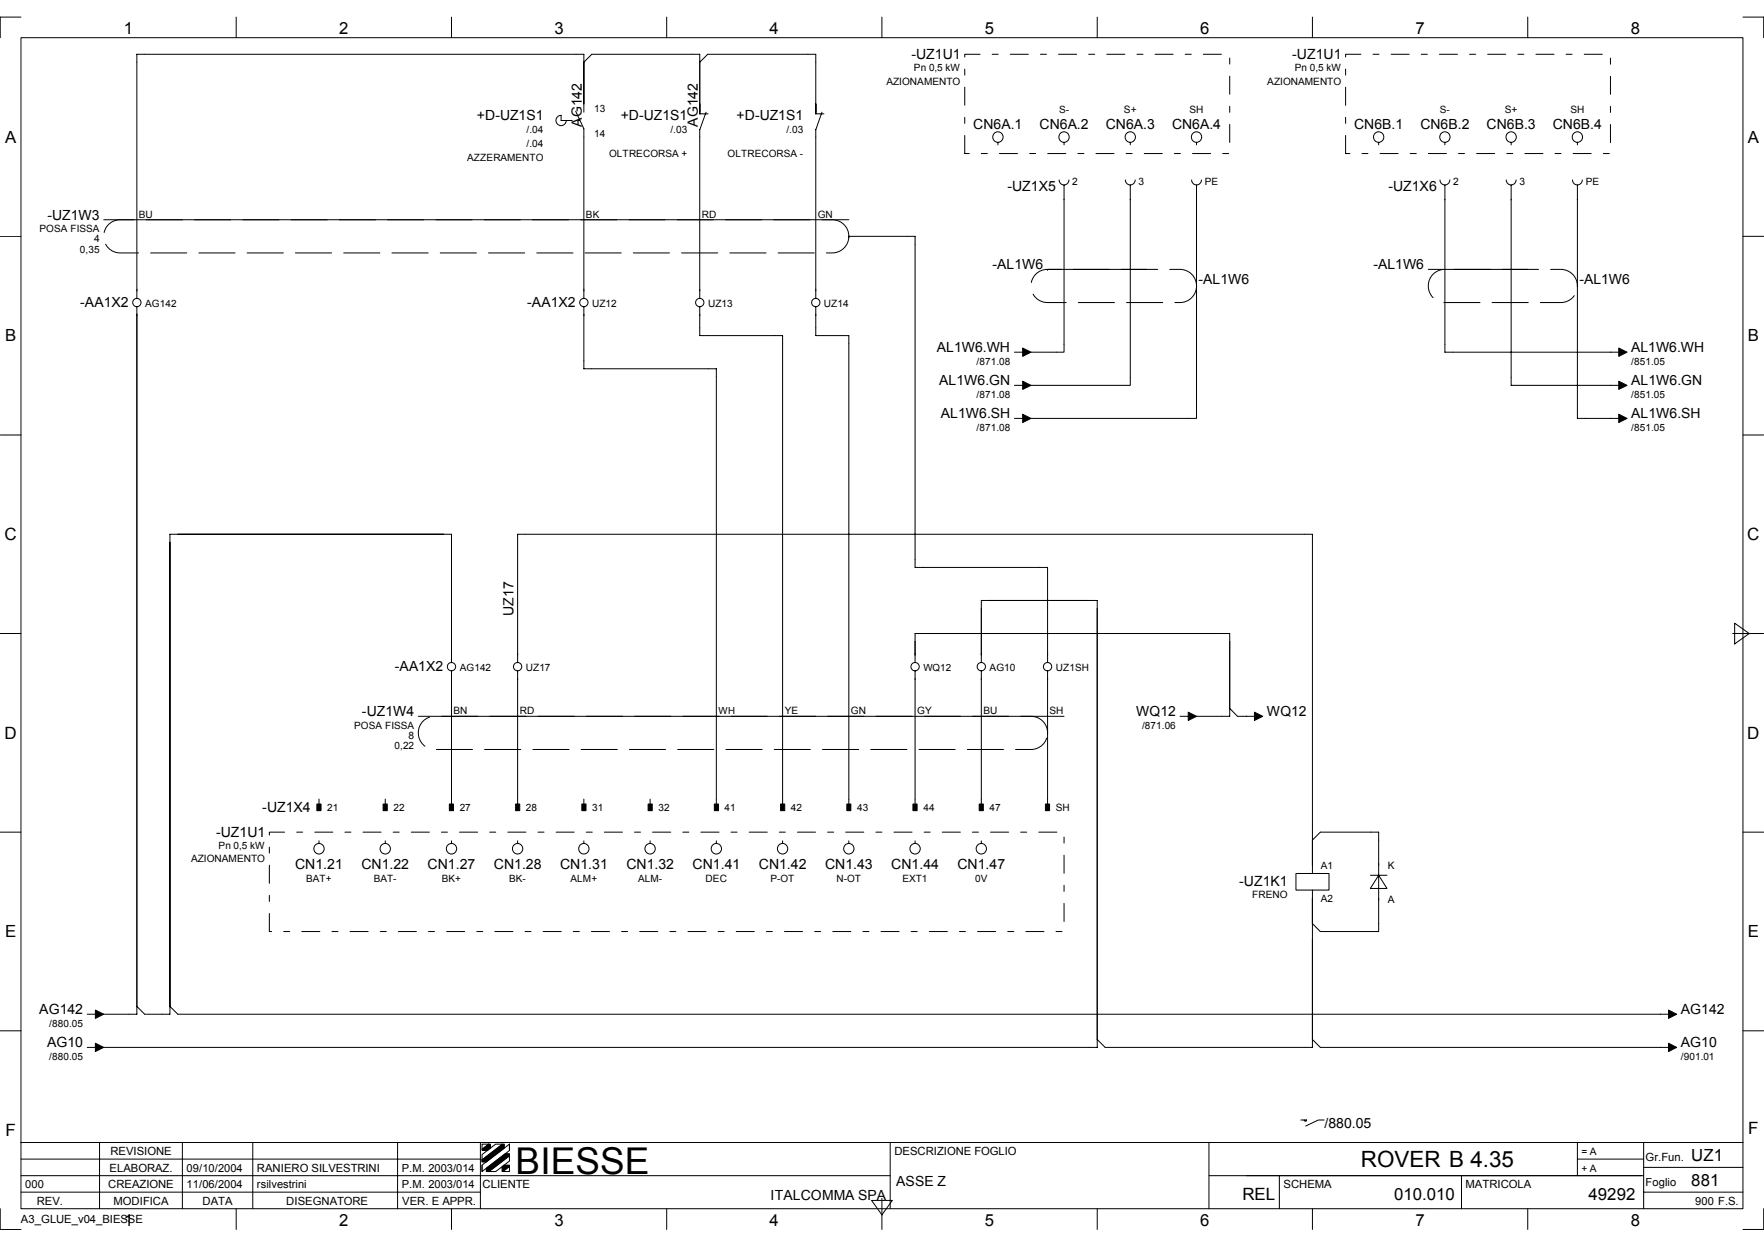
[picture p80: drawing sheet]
<svg xmlns="http://www.w3.org/2000/svg" width="297mm" height="210mm" viewBox="0 0 297 210" stroke-linecap="round" stroke-linejoin="round" font-family="sans-serif">
<defs><g id="words">
<text font-size="6.2" x="86.8" y="197.7">BIESSE</text>
<text font-size="3.8" x="229.2" y="196.7">ROVER B 4.35</text>
<g font-size="2.9">
<text x=".8" y="91">C</text>
<text x="294.2" y="91">C</text>
<text x=".8" y="124.4">D</text>
<text x="294.2" y="124.4">D</text>
<text x=".9" y="191.3">F</text>
<text x="294.4" y="191">F</text>
<text x="209.2" y="202.2">REL</text>
</g>
<g font-size="2.8">
<text x="20.9" y="5.7">1</text>
<text x="57.1" y="5.7">2</text>
<text x="93.4" y="5.7">3</text>
<text x="129.6" y="5.7">4</text>
<text x="165.8" y="5.7">5</text>
<text x="202.1" y="5.7">6</text>
<text x="238.3" y="5.7">7</text>
<text x="274.6" y="5.7">8</text>
<text x=".8" y="24.1">A</text>
<text x="294.3" y="24.1">A</text>
<text x=".8" y="57.5">B</text>
<text x="294.3" y="57.5">B</text>
<text x=".8" y="157.9">E</text>
<text x="294.3" y="157.9">E</text>
<text x="284.8" y="195.6">UZ1</text>
<text x="234.7" y="202.2">010.010</text>
<text x="267.5" y="202.2">49292</text>
<text x="284.8" y="199.8">881</text>
<text x="20.9" y="206.5">1</text>
<text x="57.1" y="206.5">2</text>
<text x="93.4" y="206.5">3</text>
<text x="129.6" y="206.5">4</text>
<text x="165.8" y="206.5">5</text>
<text x="202.1" y="206.5">6</text>
<text x="238.3" y="206.5">7</text>
<text x="274.6" y="206.5">8</text>
</g>
<g font-size="2.4">
<text x="153.5" y="9.9">-UZ1U1</text>
<text x="217.6" y="9.9">-UZ1U1</text>
<text x="80.3" y="20.3">+D-UZ1S1</text>
<text x="98" y="21.4" transform="rotate(-90 98 21.4)">AG142</text>
<text x="104.5" y="20.3">+D-UZ1S1</text>
<text x="117.5" y="21.3" transform="rotate(-90 117.5 21.3)">AG142</text>
<text x="124" y="20.3">+D-UZ1S1</text>
<text x="163.9" y="21.7">CN6A.1</text>
<text x="175" y="21.7">CN6A.2</text>
<text x="186.2" y="21.7">CN6A.3</text>
<text x="197.4" y="21.7">CN6A.4</text>
<text x="228" y="21.7">CN6B.1</text>
<text x="239.2" y="21.7">CN6B.2</text>
<text x="250.3" y="21.7">CN6B.3</text>
<text x="261.5" y="21.7">CN6B.4</text>
<text x="169.6" y="32.2">-UZ1X5</text>
<text x="233.8" y="32.2">-UZ1X6</text>
<text x="8" y="37">-UZ1W3</text>
<text x="167.1" y="45.4">-AL1W6</text>
<text x="201.8" y="47.8">-AL1W6</text>
<text x="231.3" y="45.4">-AL1W6</text>
<text x="266" y="47.8">-AL1W6</text>
<text x="13.5" y="51.7">-AA1X2</text>
<text x="88.8" y="51.7">-AA1X2</text>
<text x="157.8" y="59.3">AL1W6.WH</text>
<text x="274.7" y="59.3">AL1W6.WH</text>
<text x="158.2" y="64.9">AL1W6.GN</text>
<text x="274.7" y="64.9">AL1W6.GN</text>
<text x="158.4" y="70.5">AL1W6.SH</text>
<text x="274.7" y="70.5">AL1W6.SH</text>
<text x="86.5" y="103.7" transform="rotate(-90 86.5 103.7)">UZ17</text>
<text x="66.5" y="113">-AA1X2</text>
<text x="61" y="120.7">-UZ1W4</text>
<text x="44.2" y="136.7">-UZ1X4</text>
<text x="36.4" y="141">-UZ1U1</text>
<text x="49.7" y="146.5">CN1.21</text>
<text x="60.9" y="146.5">CN1.22</text>
<text x="72" y="146.5">CN1.27</text>
<text x="83.2" y="146.5">CN1.28</text>
<text x="94.3" y="146.5">CN1.31</text>
<text x="105.5" y="146.5">CN1.32</text>
<text x="116.6" y="146.5">CN1.41</text>
<text x="127.8" y="146.5">CN1.42</text>
<text x="138.9" y="146.5">CN1.43</text>
<text x="150.1" y="146.5">CN1.44</text>
<text x="161.2" y="146.5">CN1.47</text>
<text x="208.7" y="149.2">-UZ1K1</text>
<text x="6.6" y="170.9">AG142</text>
<text x="283" y="170.9">AG142</text>
<text x="7.9" y="176.4">AG10</text>
<text x="283" y="176.4">AG10</text>
<text x="223" y="190">/880.05</text>
<text x="129.8" y="202.2">ITALCOMMA SPA</text>
<text x="150.9" y="199.7">ASSE Z</text>
</g>
<g font-size="2.3">
<text x="191.3" y="120.7">WQ12</text>
<text x="213.3" y="120.7">WQ12</text>
</g>
<g font-size="1.9">
<text x="18.4" y="197.4">ELABORAZ.</text>
<text x="18.6" y="194.6">REVISIONE</text>
<text x="31.4" y="197.4">09/10/2004</text>
<text x="43.3" y="197.4">RANIERO SILVESTRINI</text>
<text x="67.6" y="197.4">P.M. 2003/014</text>
<text x="150.6" y="194.6">DESCRIZIONE FOGLIO</text>
<text x="277.1" y="195.6">Gr.Fun.</text>
<text x="4.2" y="200.1">000</text>
<text x="6.2" y="202.9">REV.</text>
<text x="18.2" y="200.1">CREAZIONE</text>
<text x="19.1" y="202.9">MODIFICA</text>
<text x="31.4" y="200.1">11/06/2004</text>
<text x="34.1" y="202.9">DATA</text>
<text x="43.3" y="200.1">rsilvestrini</text>
<text x="48.2" y="202.9">DISEGNATORE</text>
<text x="67.6" y="200.1">P.M. 2003/014</text>
<text x="67.7" y="202.9">VER. E APPR.</text>
<text x="81.3" y="200.1">CLIENTE</text>
<text x="216.1" y="200.1">SCHEMA</text>
<text x="246.8" y="200.1">MATRICOLA</text>
<text x="277.1" y="199.8">Foglio</text>
<text x="285.5" y="202.9">900 F.S.</text>
<text x="3.5" y="206.1">A3_GLUE_v04_BIESSE</text>
</g>
<g font-size="1.7">
<text x="153.9" y="11.9">Pn 0,5 kW</text>
<text x="218" y="11.9">Pn 0,5 kW</text>
<text x="149.3" y="14.2">AZIONAMENTO</text>
<text x="213.4" y="14.2">AZIONAMENTO</text>
<text x="88.7" y="22.4">/.04</text>
<text x="100.1" y="18.9">13</text>
<text x="100.1" y="23.1">14</text>
<text x="112.9" y="22.4">/.03</text>
<text x="132.4" y="22.4">/.03</text>
<text x="178.3" y="19">S-</text>
<text x="189.3" y="19">S+</text>
<text x="200.3" y="19">SH</text>
<text x="242.5" y="19">S-</text>
<text x="253.4" y="19">S+</text>
<text x="264.4" y="19">SH</text>
<text x="78.7" y="27.1">AZZERAMENTO</text>
<text x="88.7" y="24.7">/.04</text>
<text x="102.5" y="26.4">OLTRECORSA +</text>
<text x="122.5" y="26.4">OLTRECORSA -</text>
<text x="180.6" y="31.1">2</text>
<text x="191.7" y="31.1">3</text>
<text x="202.9" y="31.1">PE</text>
<text x="244.7" y="31.1">2</text>
<text x="255.9" y="31.1">3</text>
<text x="267" y="31.1">PE</text>
<text x="6.6" y="39.1">POSA FISSA</text>
<text x="15.8" y="40.9">4</text>
<text x="23.4" y="36.7">BU</text>
<text x="98.7" y="36.7">BK</text>
<text x="118.2" y="36.7">RD</text>
<text x="137.7" y="36.7">GN</text>
<text x="13.5" y="42.6">0,35</text>
<text x="24.4" y="51.7">AG142</text>
<text x="99.7" y="51.7">UZ12</text>
<text x="119.2" y="51.7">UZ13</text>
<text x="138.7" y="51.7">UZ14</text>
<text x="164.4" y="61.4">/871.08</text>
<text x="274.7" y="61.4">/851.05</text>
<text x="164.4" y="67">/871.08</text>
<text x="274.7" y="67">/851.05</text>
<text x="164.4" y="72.6">/871.08</text>
<text x="274.7" y="72.6">/851.05</text>
<text x="77.4" y="113">AG142</text>
<text x="88.6" y="113">UZ17</text>
<text x="155.5" y="113">WQ12</text>
<text x="166.6" y="113">AG10</text>
<text x="177.8" y="113">UZ1SH</text>
<text x="59.6" y="122.8">POSA FISSA</text>
<text x="68.8" y="124.5">8</text>
<text x="76.4" y="120.3">BN</text>
<text x="87.5" y="120.3">RD</text>
<text x="132.1" y="120.3">YE</text>
<text x="143.3" y="120.3">GN</text>
<text x="154.4" y="120.3">GY</text>
<text x="165.6" y="120.3">BU</text>
<text x="176.7" y="120.3">SH</text>
<text x="192.3" y="122.8">/871.06</text>
<text x="66.4" y="126.3">0,22</text>
<text x="55.1" y="136.7">21</text>
<text x="66.3" y="136.7">22</text>
<text x="77.4" y="136.7">27</text>
<text x="88.6" y="136.7">28</text>
<text x="99.7" y="136.7">31</text>
<text x="110.9" y="136.7">32</text>
<text x="122" y="136.7">41</text>
<text x="133.2" y="136.7">42</text>
<text x="144.3" y="136.7">43</text>
<text x="155.5" y="136.7">44</text>
<text x="166.6" y="136.7">47</text>
<text x="177.8" y="136.7">SH</text>
<text x="36.8" y="143">Pn 0,5 kW</text>
<text x="32.2" y="145.3">AZIONAMENTO</text>
<text x="51.6" y="148.5">BAT+</text>
<text x="62.9" y="148.5">BAT-</text>
<text x="74.4" y="148.5">BK+</text>
<text x="85.7" y="148.5">BK-</text>
<text x="96.1" y="148.5">ALM+</text>
<text x="107.4" y="148.5">ALM-</text>
<text x="118.8" y="148.5">DEC</text>
<text x="129.7" y="148.5">P-OT</text>
<text x="140.9" y="148.5">N-OT</text>
<text x="152" y="148.5">EXT1</text>
<text x="164.2" y="148.5">0V</text>
<text x="222.4" y="146.5">A1</text>
<text x="233.7" y="146.5">K</text>
<text x="210.9" y="151.3">FRENO</text>
<text x="222.4" y="152">A2</text>
<text x="233.7" y="152">A</text>
<text x="8.3" y="173">/880.05</text>
<text x="8.3" y="178.5">/880.05</text>
<text x="283" y="178.5">/901.01</text>
<text x="266.3" y="194.6">= A</text>
<text x="266.3" y="197.4">+ A</text>
</g>
<text font-size="1.6" x="121" y="120.3">WH</text>
</g></defs>
<g fill="none" stroke="#000" stroke-width=".17">
<path d="M3.5 6.3h290v197.3h-290zM3.5 2.9h-3.5v3.4M39.8 2.9v3.4M76 2.9v3.4M93.9 19.7l.6-.3v.9h.9a.87 .87 0 0 1-1.2 .8 .87 .87 0 0 1-.3-1.4zM96.9 18.7l1.4 3v28.6M98.3 18.9v-9.8h-75.3v41.2M98.3 10.5l1.3-1.4h18.2v10.1h1.4M112.3 2.9v3.4M117.8 10.5l1.4-1.4h18.2v10.1h1.3M118.9 18.9l-1.1 3v28.4M138.4 18.9l-1 3v28.4"/>
<path d="M148.5 2.9v3.4M184.8 2.9v3.4M221 2.9v3.4M257.3 2.9v3.4M293.5 2.9h3.5v3.4M0 39.8h3.5M17.5 37h125.4M142.9 39.8h11.2v55.8h22.3v16M168 24v.4M178.3 30.3a.83 .83 0 0 0 .9 .9 .83 .83 0 0 0 .8-.9M179.2 31.2v28.1h-5.7M179.2 24v.4"/>
<path d="M189.5 30.3a.83 .83 0 0 0 .8 .9 .83 .83 0 0 0 .9-.9M190.3 31.2v33.7h-16.8M190.3 24v.4M200.7 30.3a.83 .83 0 0 0 .8 .9 .83 .83 0 0 0 .8-.9M201.5 31.2v39.3h-28M201.5 24v.4M232.2 24v.4M242.5 30.3a.83 .83 0 0 0 .8 .9 .83 .83 0 0 0 .8-.9M243.3 31.2v28.1h30M243.3 24v.4M253.6 30.3a.83 .83 0 0 0 .9 .9 .83 .83 0 0 0 .8-.9M254.5 31.2v33.7h18.8"/>
<path d="M254.5 24v.4M264.8 30.3a.83 .83 0 0 0 .8 .9 .83 .83 0 0 0 .8-.9M265.6 24v.4M265.6 31.2v39.3h7.7M293.5 39.8h3.5M23 51.7v119.2h-5.6M98.3 51.7v10.4h22.3v73.4M117.8 51.7v4.8h14v79M137.4 51.7v4.8h5.5v79M170.8 59.3h2.1M176.4 45.4h.1M176.4 45.4h16.7"/>
<path d="M240.5 45.4h16.8M0 73.3h3.5M170.8 64.9h2.1M170.8 70.5h2.1M293.5 73.3h3.5M0 106.7h3.5M76 111.6v-21.6h-47.4v80.9h-4.2l-1.4-1.4M76 113v22.5M87.2 111.6v-21.6h133.8v57.2M87.2 113v22.5M154.1 111.6v-4.9h53v14h-5.7M154.1 113v22.5"/>
<path d="M165.2 111.6v-10.4h19.6v75.2h-167.4M165.2 113v22.5M176.4 113v22.5M207.1 119.3l1.3 1.4h3.5M291.8 106.7h5.2M292.1 105l2.5 1.7-2.5 1.8zM53.7 134.6v.9M64.9 134.6v.9M70.4 120.7h108.8M98.3 134.6v.9M109.5 134.6v.9M198.7 120.7h2.1"/>
<path d="M0 140.2h3.5M53.7 141.6v.5M64.9 141.6v.5M76 141.6v.5M87.2 141.6v.5M98.3 141.6v.5M109.5 141.6v.5M120.6 141.6v.5M131.8 141.6v.5M142.9 141.6v.5M154.1 141.6v.5M165.2 141.6v.5"/>
<path d="M218.2 147.2h5.6v2.7h-5.6zM221 141.5l1.3-1.3h9.9v16.7h-9.9l-1.3-1.3M221 149.9v26.5h-34.9l-1.3-1.3M230.8 147.4h2.7M232.2 147.4l1.3 2.3h-2.7zM293.5 140.2h3.5M0 173.7h3.5M14.7 170.9h2.1M14.7 176.4h2.1M28.6 169.5l1.3 1.4h251.7M221 175.1l1.3 1.3h59.3M293.5 173.7h3.5"/>
<path d="M3.5 192.5h290M3.5 198.1h146.4M3.5 195.3h77.4M16.8 192.5v11.1M30.7 192.5v11.1M42.6 192.5v11.1M66.9 192.5v11.1M80.9 192.5v11.1M81.2 196.3l4.6-3.6v1.1l-4.6 3.6zM81.2 194.5l2.3-1.8h1.1l-3.4 2.7zM81.2 192.7h1.1l-1.1 .9zM81.2 195.4v.3"/>
<path d="M81.2 196.3v1M82.3 197.4l3.5-2.7v.9l-2.3 1.8zM84.7 197.4l1.1-.9v.9zM85.8 192.7v1.1M149.9 192.5v11.1M203.6 198.1h73.2M203.6 192.5v11.1M215.4 198.1v5.5M219.1 188.7h.9l-.2 .2-.2-.2M223 188.7h-1l-2.1 1M246.1 198.1v5.5M265.6 195.3h11.2"/>
<path d="M265.6 192.5v5.6M276.8 192.5v11.1M276.8 196.7h16.7M0 203.6v3.5h3.5M3.5 200.8h77.4M39.8 203.6v3.5M76 203.6v3.5M112.3 203.6v3.5M146.8 202.2h3.5l-1.8 2.5zM148.5 201.9v5.2M184.8 203.6v3.5M221 203.6v3.5"/>
<path d="M257.3 203.6v3.5M276.8 200.8h16.7M297 203.6v3.5h-3.5"/>
<circle cx="168" cy="23.1" r=".88"/>
<circle cx="179.2" cy="23.1" r=".88"/>
<circle cx="190.3" cy="23.1" r=".88"/>
<circle cx="201.5" cy="23.1" r=".88"/>
<circle cx="232.1" cy="23.1" r=".88"/>
<circle cx="243.3" cy="23.1" r=".88"/>
<circle cx="254.5" cy="23.1" r=".88"/>
<circle cx="265.6" cy="23.1" r=".88"/>
<circle cx="23" cy="51" r=".7"/>
<circle cx="98.3" cy="51" r=".7"/>
<circle cx="117.8" cy="51" r=".7"/>
<circle cx="137.4" cy="51" r=".7"/>
<circle cx="76" cy="112.3" r=".7"/>
<circle cx="87.2" cy="112.3" r=".7"/>
<circle cx="154.1" cy="112.3" r=".7"/>
<circle cx="165.2" cy="112.3" r=".7"/>
<circle cx="176.4" cy="112.3" r=".7"/>
<circle cx="53.7" cy="143" r=".88"/>
<circle cx="64.9" cy="143" r=".88"/>
<circle cx="76" cy="143" r=".88"/>
<circle cx="87.2" cy="143" r=".88"/>
<circle cx="98.3" cy="143" r=".88"/>
<circle cx="109.5" cy="143" r=".88"/>
<circle cx="120.6" cy="143" r=".88"/>
<circle cx="131.8" cy="143" r=".88"/>
<circle cx="142.9" cy="143" r=".88"/>
<circle cx="154.1" cy="143" r=".88"/>
<circle cx="165.2" cy="143" r=".88"/>
</g>
<g fill="#000" stroke="#000" stroke-width=".17">
<path d="M172.2 58.6l1.4 .7-1.4 .7z" fill-rule="evenodd"/>
<path d="M272.6 58.6l1.4 .7-1.4 .7z" fill-rule="evenodd"/>
<path d="M172.2 64.2l1.4 .7-1.4 .7z" fill-rule="evenodd"/>
<path d="M172.2 69.8l1.4 .7-1.4 .7z" fill-rule="evenodd"/>
<path d="M272.6 64.2l1.4 .7-1.4 .7z" fill-rule="evenodd"/>
<path d="M272.6 69.8l1.4 .7-1.4 .7z" fill-rule="evenodd"/>
<path d="M200.1 120l1.4 .7-1.4 .7z" fill-rule="evenodd"/>
<path d="M211.2 120l1.4 .7-1.4 .7z" fill-rule="evenodd"/>
<path d="M53.4 135.4h.7v1.2h-.7z" fill-rule="evenodd"/>
<path d="M64.5 135.4h.7v1.2h-.7z" fill-rule="evenodd"/>
<path d="M75.7 135.4h.7v1.2h-.7z" fill-rule="evenodd"/>
<path d="M86.8 135.4h.7v1.2h-.7z" fill-rule="evenodd"/>
<path d="M98 135.4h.7v1.2h-.7z" fill-rule="evenodd"/>
<path d="M109.1 135.4h.7v1.2h-.7z" fill-rule="evenodd"/>
<path d="M120.3 135.4h.7v1.2h-.7z" fill-rule="evenodd"/>
<path d="M131.4 135.4h.7v1.2h-.7z" fill-rule="evenodd"/>
<path d="M142.6 135.4h.7v1.2h-.7z" fill-rule="evenodd"/>
<path d="M153.7 135.4h.7v1.2h-.7z" fill-rule="evenodd"/>
<path d="M164.9 135.4h.7v1.2h-.7z" fill-rule="evenodd"/>
<path d="M176 135.4h.7v1.2h-.7z" fill-rule="evenodd"/>
<path d="M16.1 170.2l1.4 .7-1.4 .7z" fill-rule="evenodd"/>
<path d="M16.1 175.7l1.4 .7-1.4 .7z" fill-rule="evenodd"/>
<path d="M281 170.2l1.3 .7-1.3 .7z" fill-rule="evenodd"/>
<path d="M281 175.7l1.3 .7-1.3 .7z" fill-rule="evenodd"/>
<path d="M81.2 193.6l1.1-.9h.3v.7l-.5 .4h-.9z" fill-rule="evenodd"/>
<path d="M81.9 196.8l3.2-2.4h.7v.3l-3.5 2.7h-.4z" fill-rule="evenodd"/>
<path d="M81.2 195.4l3.4-2.7h.3v.7l-3 2.3h-.7z" fill-rule="evenodd"/>
<path d="M84.5 196.6l.4-.3h.9v.2l-1.1 .9h-.2z" fill-rule="evenodd"/>
</g>
<path d="M18.1 38.1a2.76 2.76 0 0 1 2.1-1.1h119.9a2.79 2.79 0 0 1 2.8 2.8 2.79 2.79 0 0 1-2.8 2.8h-119.9a2.8 2.8 0 0 1-2.5-1.6 2.8 2.8 0 0 1 .4-2.9zM142.9 39.8h.1M174.2 46.4a2.76 2.76 0 0 1 2.2-1h22.3a2.79 2.79 0 0 1 2.8 2.8 2.79 2.79 0 0 1-2.8 2.8h-22.3a2.8 2.8 0 0 1-2.5-1.6 2.8 2.8 0 0 1 .3-3zM201.5 48.2h.1M241.5 46l1.1-.5 .7-.1h19.5a2.79 2.79 0 0 1 2.8 2.8 2.79 2.79 0 0 1-2.8 2.8h-19.5a2.8 2.8 0 0 1-2.6-1.9 2.8 2.8 0 0 1 .8-3.1zM265.6 48.2h.1M71.5 121.3l1.1-.6h.6h100.4a2.79 2.79 0 0 1 2.8 2.8 2.79 2.79 0 0 1-2.8 2.8h-100.4a2.8 2.8 0 0 1-2.6-1.9 2.8 2.8 0 0 1 .9-3.1zM176.4 123.5h.1" fill="none" stroke="#000" stroke-width=".17" stroke-dasharray="6.1 2"/>
<path d="M162.5 25.9v-16.8h44.6v16.8h-44.6M226.6 25.9v-16.8h44.6v16.8h-44.6M45.4 156.9v-16.7h133.8v16.7h-133.8" fill="none" stroke="#000" stroke-width=".17" stroke-dasharray="3 2 1 2"/>
<path d="M95.4 20.3h2.2" fill="none" stroke="#000" stroke-width=".17" stroke-dasharray="1 1 1 1 1 1 1 1"/>
<use href="#words"/>
</svg>
